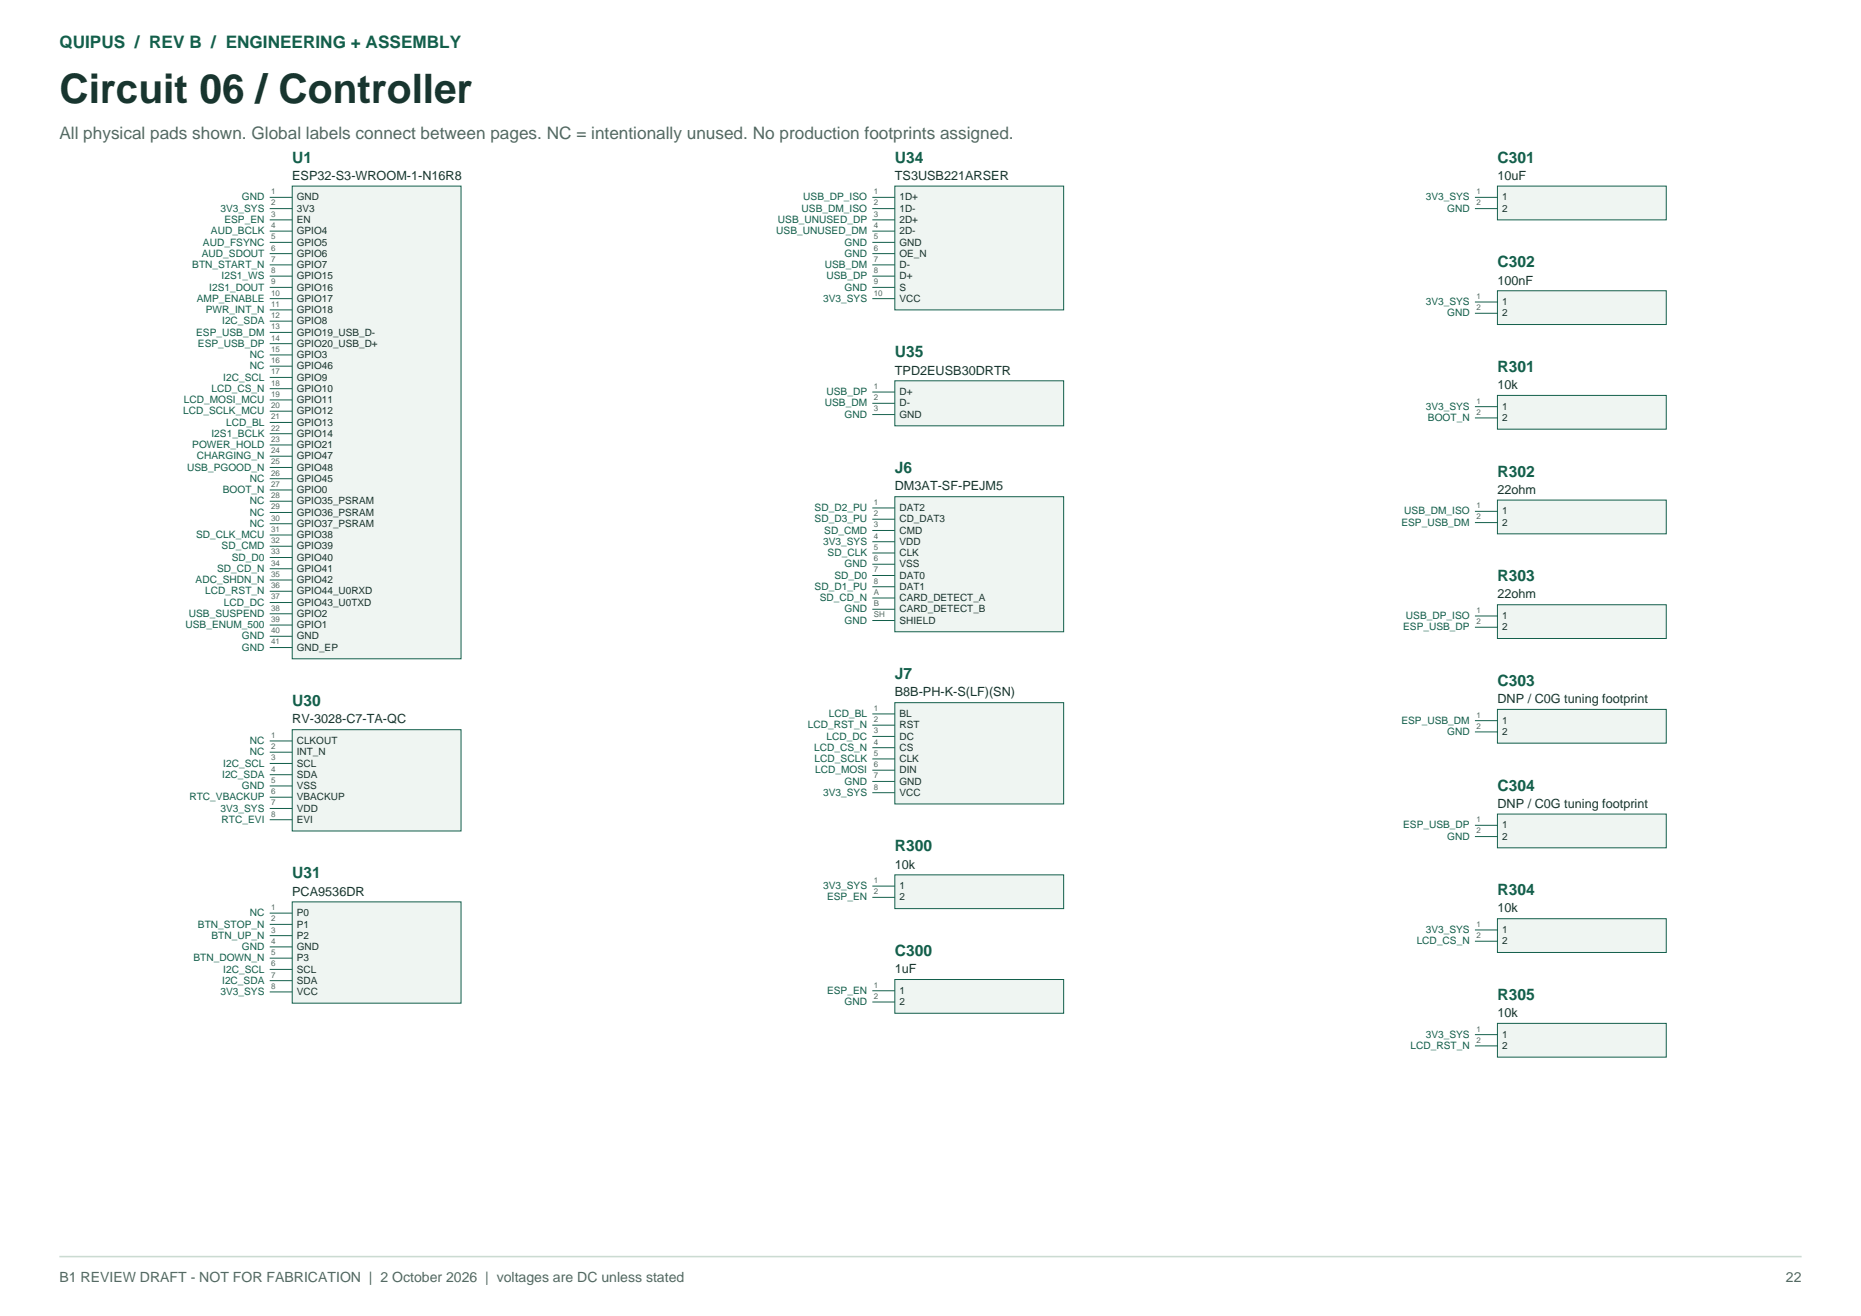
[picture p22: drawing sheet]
<svg xmlns="http://www.w3.org/2000/svg" width="420mm" height="297mm" viewBox="0 0 420 297" stroke-linecap="round" stroke-linejoin="round" font-family="sans-serif">
<defs><g id="words">
<text font-size="9.2" fill="#18352f" x="13.4" y="23.3">Circuit 06 / Controller</text>
<text font-size="3.9" fill="#135f4b" x="13.4" y="10.9">QUIPUS / REV B / ENGINEERING + ASSEMBLY</text>
<text font-size="3.9" fill="#556961" x="13.4" y="31.4">All physical pads shown. Global labels connect between pages. NC = intentionally unused. No production footprints assigned.</text>
<g font-size="3.5" fill="#135f4b">
<text x="66" y="36.7">U1</text>
<text x="202" y="36.7">U34</text>
<text x="338" y="36.7">C301</text>
<text x="338" y="60.3">C302</text>
<text x="202" y="80.6">U35</text>
<text x="338" y="83.9">R301</text>
<text x="202" y="106.8">J6</text>
<text x="338" y="107.6">R302</text>
<text x="338" y="131.2">R303</text>
<text x="202" y="153.3">J7</text>
<text x="338" y="154.8">C303</text>
<text x="66" y="159.4">U30</text>
<text x="338" y="178.4">C304</text>
<text x="202" y="192.1">R300</text>
<text x="66" y="198.2">U31</text>
<text x="338" y="202">R304</text>
<text x="202" y="215.8">C300</text>
<text x="338" y="225.7">R305</text>
</g>
<g font-size="3.2" fill="#556961">
<text x="13.4" y="289.2">B1 REVIEW DRAFT - NOT FOR FABRICATION | 2 October 2026 | voltages are DC unless stated</text>
<text x="403.1" y="289.2">22</text>
</g>
<g font-size="2.9" fill="#18352f">
<text x="66" y="40.6">ESP32-S3-WROOM-1-N16R8</text>
<text x="202" y="40.6">TS3USB221ARSER</text>
<text x="338" y="40.6">10uF</text>
<text x="338" y="64.2">100nF</text>
<text x="202" y="84.5">TPD2EUSB30DRTR</text>
<text x="338" y="87.8">10k</text>
<text x="202" y="110.7">DM3AT-SF-PEJM5</text>
<text x="338" y="111.4">22ohm</text>
<text x="338" y="135.1">22ohm</text>
<text x="202" y="157.2">B8B-PH-K-S(LF)(SN)</text>
<text x="338" y="158.7">DNP / C0G tuning footprint</text>
<text x="66" y="163.3">RV-3028-C7-TA-QC</text>
<text x="338" y="182.3">DNP / C0G tuning footprint</text>
<text x="202" y="196">10k</text>
<text x="66" y="202.1">PCA9536DR</text>
<text x="338" y="205.9">10k</text>
<text x="202" y="219.6">1uF</text>
<text x="338" y="229.5">10k</text>
</g>
<g font-size="2.3" fill="#135f4b">
<text x="49.8" y="47.8">3V3_SYS</text>
<text x="54.6" y="45.2">GND</text>
<text x="180.9" y="47.8">USB_DM_ISO</text>
<text x="181.3" y="45.2">USB_DP_ISO</text>
<text x="321.8" y="45.2">3V3_SYS</text>
<text x="326.6" y="47.8">GND</text>
<text x="47.6" y="52.9">AUD_BCLK</text>
<text x="50.7" y="50.3">ESP_EN</text>
<text x="175.2" y="52.9">USB_UNUSED_DM</text>
<text x="175.6" y="50.3">USB_UNUSED_DP</text>
<text x="45.6" y="57.9">AUD_SDOUT</text>
<text x="45.8" y="55.4">AUD_FSYNC</text>
<text x="190.6" y="55.4">GND</text>
<text x="190.6" y="57.9">GND</text>
<text x="43.4" y="60.5">BTN_START_N</text>
<text x="47.2" y="65.6">I2S1_DOUT</text>
<text x="50" y="63">I2S1_WS</text>
<text x="186.1" y="60.5">USB_DM</text>
<text x="186.5" y="63">USB_DP</text>
<text x="190.6" y="65.6">GND</text>
<text x="44.4" y="68.1">AMP_ENABLE</text>
<text x="46.5" y="70.6">PWR_INT_N</text>
<text x="185.8" y="68.1">3V3_SYS</text>
<text x="321.8" y="68.9">3V3_SYS</text>
<text x="326.6" y="71.4">GND</text>
<text x="44.3" y="75.7">ESP_USB_DM</text>
<text x="50.1" y="73.2">I2C_SDA</text>
<text x="44.7" y="78.3">ESP_USB_DP</text>
<text x="56.4" y="80.8">NC</text>
<text x="56.4" y="83.3">NC</text>
<text x="47.7" y="88.4">LCD_CS_N</text>
<text x="50.4" y="85.9">I2C_SCL</text>
<text x="186.5" y="89.2">USB_DP</text>
<text x="41.4" y="93.5">LCD_SCLK_MCU</text>
<text x="41.5" y="91">LCD_MOSI_MCU</text>
<text x="186.1" y="91.7">USB_DM</text>
<text x="190.6" y="94.3">GND</text>
<text x="321.8" y="92.5">3V3_SYS</text>
<text x="322.3" y="95">BOOT_N</text>
<text x="43.4" y="101.1">POWER_HOLD</text>
<text x="47.7" y="98.6">I2S1_BCLK</text>
<text x="51" y="96">LCD_BL</text>
<text x="42.2" y="106.2">USB_PGOOD_N</text>
<text x="44.4" y="103.7">CHARGING_N</text>
<text x="50.3" y="111.3">BOOT_N</text>
<text x="56.4" y="108.7">NC</text>
<text x="56.4" y="113.8">NC</text>
<text x="56.4" y="116.4">NC</text>
<text x="56.4" y="118.9">NC</text>
<text x="183.8" y="115.3">SD_D2_PU</text>
<text x="183.8" y="117.9">SD_D3_PU</text>
<text x="316.3" y="118.6">ESP_USB_DM</text>
<text x="316.9" y="116.1">USB_DM_ISO</text>
<text x="44.3" y="121.4">SD_CLK_MCU</text>
<text x="50" y="124">SD_CMD</text>
<text x="185.8" y="123">3V3_SYS</text>
<text x="186" y="120.4">SD_CMD</text>
<text x="186.8" y="125.5">SD_CLK</text>
<text x="44.2" y="131.6">ADC_SHDN_N</text>
<text x="49" y="129.1">SD_CD_N</text>
<text x="52.3" y="126.5">SD_D0</text>
<text x="188.3" y="130.6">SD_D0</text>
<text x="190.6" y="128">GND</text>
<text x="46.3" y="134.1">LCD_RST_N</text>
<text x="50.5" y="136.7">LCD_DC</text>
<text x="183.8" y="133.1">SD_D1_PU</text>
<text x="185" y="135.7">SD_CD_N</text>
<text x="41.9" y="141.8">USB_ENUM_500</text>
<text x="42.6" y="139.2">USB_SUSPEND</text>
<text x="190.6" y="138.2">GND</text>
<text x="190.6" y="140.7">GND</text>
<text x="316.7" y="142.3">ESP_USB_DP</text>
<text x="317.3" y="139.7">USB_DP_ISO</text>
<text x="54.6" y="144.3">GND</text>
<text x="54.6" y="146.8">GND</text>
<text x="187" y="161.8">LCD_BL</text>
<text x="56.4" y="167.9">NC</text>
<text x="182.3" y="164.4">LCD_RST_N</text>
<text x="186.5" y="166.9">LCD_DC</text>
<text x="316.3" y="163.3">ESP_USB_DM</text>
<text x="326.6" y="165.9">GND</text>
<text x="50.4" y="173">I2C_SCL</text>
<text x="56.4" y="170.5">NC</text>
<text x="183.7" y="169.4">LCD_CS_N</text>
<text x="183.8" y="172">LCD_SCLK</text>
<text x="50.1" y="175.5">I2C_SDA</text>
<text x="54.6" y="178.1">GND</text>
<text x="184" y="174.5">LCD_MOSI</text>
<text x="185.8" y="179.6">3V3_SYS</text>
<text x="190.6" y="177.1">GND</text>
<text x="42.8" y="180.6">RTC_VBACKUP</text>
<text x="49.8" y="183.2">3V3_SYS</text>
<text x="50" y="185.7">RTC_EVI</text>
<text x="316.7" y="187">ESP_USB_DP</text>
<text x="326.6" y="189.5">GND</text>
<text x="185.8" y="200.7">3V3_SYS</text>
<text x="186.7" y="203.2">ESP_EN</text>
<text x="44.7" y="209.3">BTN_STOP_N</text>
<text x="56.4" y="206.8">NC</text>
<text x="47.7" y="211.9">BTN_UP_N</text>
<text x="54.6" y="214.4">GND</text>
<text x="319.7" y="213.1">LCD_CS_N</text>
<text x="321.8" y="210.6">3V3_SYS</text>
<text x="43.6" y="216.9">BTN_DOWN_N</text>
<text x="50.4" y="219.5">I2C_SCL</text>
<text x="49.8" y="224.6">3V3_SYS</text>
<text x="50.1" y="222">I2C_SDA</text>
<text x="186.7" y="224.3">ESP_EN</text>
<text x="190.6" y="226.8">GND</text>
<text x="318.3" y="236.7">LCD_RST_N</text>
<text x="321.8" y="234.2">3V3_SYS</text>
</g>
<g font-size="2.3" fill="#18352f">
<text x="67" y="45.2">GND</text>
<text x="67" y="47.8">3V3</text>
<text x="203" y="45.2">1D+</text>
<text x="203" y="47.8">1D-</text>
<text x="339" y="45.2">1</text>
<text x="339" y="47.8">2</text>
<text x="67" y="50.3">EN</text>
<text x="67" y="52.9">GPIO4</text>
<text x="203" y="50.3">2D+</text>
<text x="203" y="52.9">2D-</text>
<text x="67" y="55.4">GPIO5</text>
<text x="67" y="57.9">GPIO6</text>
<text x="203" y="55.4">GND</text>
<text x="203" y="57.9">OE_N</text>
<text x="67" y="60.5">GPIO7</text>
<text x="67" y="63">GPIO15</text>
<text x="67" y="65.6">GPIO16</text>
<text x="203" y="60.5">D-</text>
<text x="203" y="63">D+</text>
<text x="203" y="65.6">S</text>
<text x="67" y="68.1">GPIO17</text>
<text x="67" y="70.6">GPIO18</text>
<text x="203" y="68.1">VCC</text>
<text x="339" y="68.9">1</text>
<text x="339" y="71.4">2</text>
<text x="67" y="73.2">GPIO8</text>
<text x="67" y="75.7">GPIO19_USB_D-</text>
<text x="67" y="78.3">GPIO20_USB_D+</text>
<text x="67" y="80.8">GPIO3</text>
<text x="67" y="83.3">GPIO46</text>
<text x="67" y="85.9">GPIO9</text>
<text x="67" y="88.4">GPIO10</text>
<text x="203" y="89.2">D+</text>
<text x="67" y="91">GPIO11</text>
<text x="67" y="93.5">GPIO12</text>
<text x="203" y="91.7">D-</text>
<text x="203" y="94.3">GND</text>
<text x="339" y="92.5">1</text>
<text x="339" y="95">2</text>
<text x="67" y="96">GPIO13</text>
<text x="67" y="98.6">GPIO14</text>
<text x="67" y="101.1">GPIO21</text>
<text x="67" y="103.7">GPIO47</text>
<text x="67" y="106.2">GPIO48</text>
<text x="67" y="108.7">GPIO45</text>
<text x="67" y="111.3">GPIO0</text>
<text x="67" y="113.8">GPIO35_PSRAM</text>
<text x="67" y="116.4">GPIO36_PSRAM</text>
<text x="67" y="118.9">GPIO37_PSRAM</text>
<text x="203" y="115.3">DAT2</text>
<text x="203" y="117.9">CD_DAT3</text>
<text x="339" y="116.1">1</text>
<text x="339" y="118.6">2</text>
<text x="67" y="121.4">GPIO38</text>
<text x="67" y="124">GPIO39</text>
<text x="203" y="120.4">CMD</text>
<text x="203" y="123">VDD</text>
<text x="203" y="125.5">CLK</text>
<text x="67" y="126.5">GPIO40</text>
<text x="67" y="129.1">GPIO41</text>
<text x="67" y="131.6">GPIO42</text>
<text x="203" y="128">VSS</text>
<text x="203" y="130.6">DAT0</text>
<text x="67" y="134.1">GPIO44_U0RXD</text>
<text x="67" y="136.7">GPIO43_U0TXD</text>
<text x="203" y="133.1">DAT1</text>
<text x="203" y="135.7">CARD_DETECT_A</text>
<text x="67" y="139.2">GPIO2</text>
<text x="67" y="141.8">GPIO1</text>
<text x="203" y="138.2">CARD_DETECT_B</text>
<text x="203" y="140.7">SHIELD</text>
<text x="339" y="139.7">1</text>
<text x="339" y="142.3">2</text>
<text x="67" y="144.3">GND</text>
<text x="67" y="146.8">GND_EP</text>
<text x="203" y="161.8">BL</text>
<text x="67" y="167.9">CLKOUT</text>
<text x="203" y="164.4">RST</text>
<text x="203" y="166.9">DC</text>
<text x="339" y="163.3">1</text>
<text x="339" y="165.9">2</text>
<text x="67" y="170.5">INT_N</text>
<text x="67" y="173">SCL</text>
<text x="203" y="169.4">CS</text>
<text x="203" y="172">CLK</text>
<text x="67" y="175.5">SDA</text>
<text x="67" y="178.1">VSS</text>
<text x="203" y="174.5">DIN</text>
<text x="203" y="177.1">GND</text>
<text x="203" y="179.6">VCC</text>
<text x="67" y="180.6">VBACKUP</text>
<text x="67" y="183.2">VDD</text>
<text x="67" y="185.7">EVI</text>
<text x="339" y="187">1</text>
<text x="339" y="189.5">2</text>
<text x="203" y="200.7">1</text>
<text x="203" y="203.2">2</text>
<text x="67" y="206.8">P0</text>
<text x="67" y="209.3">P1</text>
<text x="67" y="211.9">P2</text>
<text x="67" y="214.4">GND</text>
<text x="339" y="210.6">1</text>
<text x="339" y="213.1">2</text>
<text x="67" y="216.9">P3</text>
<text x="67" y="219.5">SCL</text>
<text x="67" y="222">SDA</text>
<text x="67" y="224.6">VCC</text>
<text x="203" y="224.3">1</text>
<text x="203" y="226.8">2</text>
<text x="339" y="234.2">1</text>
<text x="339" y="236.7">2</text>
</g>
<g font-size="1.8" fill="#556961">
<text x="61.2" y="43.8">1</text>
<text x="61.2" y="46.4">2</text>
<text x="197.2" y="43.8">1</text>
<text x="197.2" y="46.4">2</text>
<text x="333.2" y="43.8">1</text>
<text x="333.2" y="46.4">2</text>
<text x="61.2" y="48.9">3</text>
<text x="61.2" y="51.5">4</text>
<text x="61.2" y="54">5</text>
<text x="197.2" y="48.9">3</text>
<text x="197.2" y="51.5">4</text>
<text x="197.2" y="54">5</text>
<text x="61.2" y="56.5">6</text>
<text x="61.2" y="59.1">7</text>
<text x="197.2" y="56.5">6</text>
<text x="197.2" y="59.1">7</text>
<text x="61.2" y="61.6">8</text>
<text x="61.2" y="64.2">9</text>
<text x="197.2" y="61.6">8</text>
<text x="197.2" y="64.2">9</text>
<text x="61.2" y="66.7">10</text>
<text x="61.2" y="69.2">11</text>
<text x="61.2" y="71.8">12</text>
<text x="197.2" y="66.7">10</text>
<text x="333.2" y="67.5">1</text>
<text x="333.2" y="70">2</text>
<text x="61.2" y="74.3">13</text>
<text x="61.2" y="76.9">14</text>
<text x="61.2" y="79.4">15</text>
<text x="61.2" y="81.9">16</text>
<text x="61.2" y="84.5">17</text>
<text x="61.2" y="87">18</text>
<text x="61.2" y="89.6">19</text>
<text x="197.2" y="87.8">1</text>
<text x="61.2" y="92.1">20</text>
<text x="61.2" y="94.6">21</text>
<text x="197.2" y="90.3">2</text>
<text x="197.2" y="92.9">3</text>
<text x="333.2" y="91.1">1</text>
<text x="333.2" y="93.6">2</text>
<text x="61.2" y="97.2">22</text>
<text x="61.2" y="99.7">23</text>
<text x="61.2" y="102.3">24</text>
<text x="61.2" y="104.8">25</text>
<text x="61.2" y="107.3">26</text>
<text x="61.2" y="109.9">27</text>
<text x="61.2" y="112.4">28</text>
<text x="197.2" y="113.9">1</text>
<text x="61.2" y="115">29</text>
<text x="61.2" y="117.5">30</text>
<text x="197.2" y="116.5">2</text>
<text x="197.2" y="119">3</text>
<text x="333.2" y="114.7">1</text>
<text x="333.2" y="117.2">2</text>
<text x="61.2" y="120">31</text>
<text x="61.2" y="122.6">32</text>
<text x="61.2" y="125.1">33</text>
<text x="197.2" y="121.6">4</text>
<text x="197.2" y="124.1">5</text>
<text x="61.2" y="127.7">34</text>
<text x="61.2" y="130.2">35</text>
<text x="197.2" y="126.6">6</text>
<text x="197.2" y="129.2">7</text>
<text x="197.2" y="131.7">8</text>
<text x="61.2" y="132.7">36</text>
<text x="61.2" y="135.3">37</text>
<text x="61.2" y="137.8">38</text>
<text x="197.2" y="134.3">A</text>
<text x="197.2" y="136.8">B</text>
<text x="61.2" y="140.4">39</text>
<text x="61.2" y="142.9">40</text>
<text x="197.2" y="139.3">SH</text>
<text x="333.2" y="138.3">1</text>
<text x="333.2" y="140.9">2</text>
<text x="61.2" y="145.4">41</text>
<text x="197.2" y="160.4">1</text>
<text x="333.2" y="161.9">1</text>
<text x="61.2" y="166.5">1</text>
<text x="197.2" y="163">2</text>
<text x="197.2" y="165.5">3</text>
<text x="333.2" y="164.5">2</text>
<text x="61.2" y="169.1">2</text>
<text x="61.2" y="171.6">3</text>
<text x="197.2" y="168">4</text>
<text x="197.2" y="170.6">5</text>
<text x="197.2" y="173.1">6</text>
<text x="61.2" y="174.1">4</text>
<text x="61.2" y="176.7">5</text>
<text x="61.2" y="179.2">6</text>
<text x="197.2" y="175.7">7</text>
<text x="197.2" y="178.2">8</text>
<text x="61.2" y="181.8">7</text>
<text x="61.2" y="184.3">8</text>
<text x="333.2" y="185.6">1</text>
<text x="333.2" y="188.1">2</text>
<text x="197.2" y="199.3">1</text>
<text x="197.2" y="201.8">2</text>
<text x="61.2" y="205.4">1</text>
<text x="61.2" y="207.9">2</text>
<text x="333.2" y="209.2">1</text>
<text x="61.2" y="210.5">3</text>
<text x="61.2" y="213">4</text>
<text x="61.2" y="215.5">5</text>
<text x="333.2" y="211.7">2</text>
<text x="61.2" y="218.1">6</text>
<text x="61.2" y="220.6">7</text>
<text x="61.2" y="223.2">8</text>
<text x="197.2" y="222.9">1</text>
<text x="197.2" y="225.4">2</text>
<text x="333.2" y="232.8">1</text>
<text x="333.2" y="235.3">2</text>
</g>
</g></defs>
<path d="M13.4 283.6h393.2" fill="none" stroke="#cbdbd2" stroke-width=".35"/>
<path d="M66 42h38.1v106.7h-38.1z" fill-rule="evenodd" fill="#eff5f2" stroke="#135f4b" stroke-width=".23"/>
<g fill="none" stroke="#135f4b" stroke-width=".23">
<path d="M60.9 44.5h5.1M60.9 47.1h5.1M60.9 49.6h5.1M60.9 52.2h5.1M60.9 54.7h5.1M60.9 57.2h5.1M60.9 59.8h5.1M60.9 62.3h5.1M60.9 64.9h5.1M60.9 67.4h5.1M60.9 69.9h5.1M60.9 72.5h5.1"/>
<path d="M60.9 75h5.1M60.9 77.6h5.1M60.9 80.1h5.1M60.9 82.6h5.1M60.9 85.2h5.1M60.9 87.7h5.1M60.9 90.3h5.1M60.9 92.8h5.1M60.9 95.3h5.1M60.9 97.9h5.1M60.9 100.4h5.1M60.9 103h5.1"/>
<path d="M60.9 105.5h5.1M60.9 108h5.1M60.9 110.6h5.1M60.9 113.1h5.1M60.9 115.7h5.1M60.9 118.2h5.1M60.9 120.7h5.1M60.9 123.3h5.1M60.9 125.8h5.1M60.9 128.4h5.1M60.9 130.9h5.1M60.9 133.4h5.1"/>
<path d="M60.9 136h5.1M60.9 138.5h5.1M60.9 141.1h5.1M60.9 143.6h5.1M60.9 146.1h5.1"/>
</g>
<path d="M66 164.7h38.1v22.8h-38.1z" fill-rule="evenodd" fill="#eff5f2" stroke="#135f4b" stroke-width=".23"/>
<path d="M60.9 167.2h5.1M60.9 169.8h5.1M60.9 172.3h5.1M60.9 174.8h5.1M60.9 177.4h5.1M60.9 179.9h5.1M60.9 182.5h5.1M60.9 185h5.1" fill="none" stroke="#135f4b" stroke-width=".23"/>
<path d="M66 203.5h38.1v22.9h-38.1z" fill-rule="evenodd" fill="#eff5f2" stroke="#135f4b" stroke-width=".23"/>
<path d="M60.9 206.1h5.1M60.9 208.6h5.1M60.9 211.2h5.1M60.9 213.7h5.1M60.9 216.2h5.1M60.9 218.8h5.1M60.9 221.3h5.1M60.9 223.9h5.1" fill="none" stroke="#135f4b" stroke-width=".23"/>
<path d="M202 42h38.1v27.9h-38.1z" fill-rule="evenodd" fill="#eff5f2" stroke="#135f4b" stroke-width=".23"/>
<path d="M196.9 44.5h5.1M196.9 47.1h5.1M196.9 49.6h5.1M196.9 52.2h5.1M196.9 54.7h5.1M196.9 57.2h5.1M196.9 59.8h5.1M196.9 62.3h5.1M196.9 64.9h5.1M196.9 67.4h5.1" fill="none" stroke="#135f4b" stroke-width=".23"/>
<path d="M202 85.9h38.1v10.2h-38.1z" fill-rule="evenodd" fill="#eff5f2" stroke="#135f4b" stroke-width=".23"/>
<path d="M196.9 88.5h5.1M196.9 91h5.1M196.9 93.6h5.1" fill="none" stroke="#135f4b" stroke-width=".23"/>
<path d="M202 112.1h38.1v30.5h-38.1z" fill-rule="evenodd" fill="#eff5f2" stroke="#135f4b" stroke-width=".23"/>
<path d="M196.9 114.6h5.1M196.9 117.2h5.1M196.9 119.7h5.1M196.9 122.3h5.1M196.9 124.8h5.1M196.9 127.3h5.1M196.9 129.9h5.1M196.9 132.4h5.1M196.9 135h5.1M196.9 137.5h5.1M196.9 140h5.1" fill="none" stroke="#135f4b" stroke-width=".23"/>
<path d="M202 158.6h38.1v22.8h-38.1z" fill-rule="evenodd" fill="#eff5f2" stroke="#135f4b" stroke-width=".23"/>
<path d="M196.9 161.1h5.1M196.9 163.7h5.1M196.9 166.2h5.1M196.9 168.7h5.1M196.9 171.3h5.1M196.9 173.8h5.1M196.9 176.4h5.1M196.9 178.9h5.1" fill="none" stroke="#135f4b" stroke-width=".23"/>
<path d="M202 197.4h38.1v7.7h-38.1z" fill-rule="evenodd" fill="#eff5f2" stroke="#135f4b" stroke-width=".23"/>
<path d="M196.9 200h5.1M196.9 202.5h5.1" fill="none" stroke="#135f4b" stroke-width=".23"/>
<path d="M202 221.1h38.1v7.6h-38.1z" fill-rule="evenodd" fill="#eff5f2" stroke="#135f4b" stroke-width=".23"/>
<path d="M196.9 223.6h5.1M196.9 226.1h5.1" fill="none" stroke="#135f4b" stroke-width=".23"/>
<path d="M338 42h38.1v7.6h-38.1z" fill-rule="evenodd" fill="#eff5f2" stroke="#135f4b" stroke-width=".23"/>
<path d="M332.9 44.5h5.1M332.9 47.1h5.1" fill="none" stroke="#135f4b" stroke-width=".23"/>
<path d="M338 65.6h38.1v7.6h-38.1z" fill-rule="evenodd" fill="#eff5f2" stroke="#135f4b" stroke-width=".23"/>
<path d="M332.9 68.2h5.1M332.9 70.7h5.1" fill="none" stroke="#135f4b" stroke-width=".23"/>
<path d="M338 89.2h38.1v7.7h-38.1z" fill-rule="evenodd" fill="#eff5f2" stroke="#135f4b" stroke-width=".23"/>
<path d="M332.9 91.8h5.1M332.9 94.3h5.1" fill="none" stroke="#135f4b" stroke-width=".23"/>
<path d="M338 112.9h38.1v7.6h-38.1z" fill-rule="evenodd" fill="#eff5f2" stroke="#135f4b" stroke-width=".23"/>
<path d="M332.9 115.4h5.1M332.9 117.9h5.1" fill="none" stroke="#135f4b" stroke-width=".23"/>
<path d="M338 136.5h38.1v7.6h-38.1z" fill-rule="evenodd" fill="#eff5f2" stroke="#135f4b" stroke-width=".23"/>
<path d="M332.9 139h5.1M332.9 141.6h5.1" fill="none" stroke="#135f4b" stroke-width=".23"/>
<path d="M338 160.1h38.1v7.6h-38.1z" fill-rule="evenodd" fill="#eff5f2" stroke="#135f4b" stroke-width=".23"/>
<path d="M332.9 162.6h5.1M332.9 165.2h5.1" fill="none" stroke="#135f4b" stroke-width=".23"/>
<path d="M338 183.7h38.1v7.6h-38.1z" fill-rule="evenodd" fill="#eff5f2" stroke="#135f4b" stroke-width=".23"/>
<path d="M332.9 186.3h5.1M332.9 188.8h5.1" fill="none" stroke="#135f4b" stroke-width=".23"/>
<path d="M338 207.3h38.1v7.7h-38.1z" fill-rule="evenodd" fill="#eff5f2" stroke="#135f4b" stroke-width=".23"/>
<path d="M332.9 209.9h5.1M332.9 212.4h5.1" fill="none" stroke="#135f4b" stroke-width=".23"/>
<path d="M338 231h38.1v7.6h-38.1z" fill-rule="evenodd" fill="#eff5f2" stroke="#135f4b" stroke-width=".23"/>
<path d="M332.9 233.5h5.1M332.9 236h5.1" fill="none" stroke="#135f4b" stroke-width=".23"/>
<use href="#words"/>
</svg>
